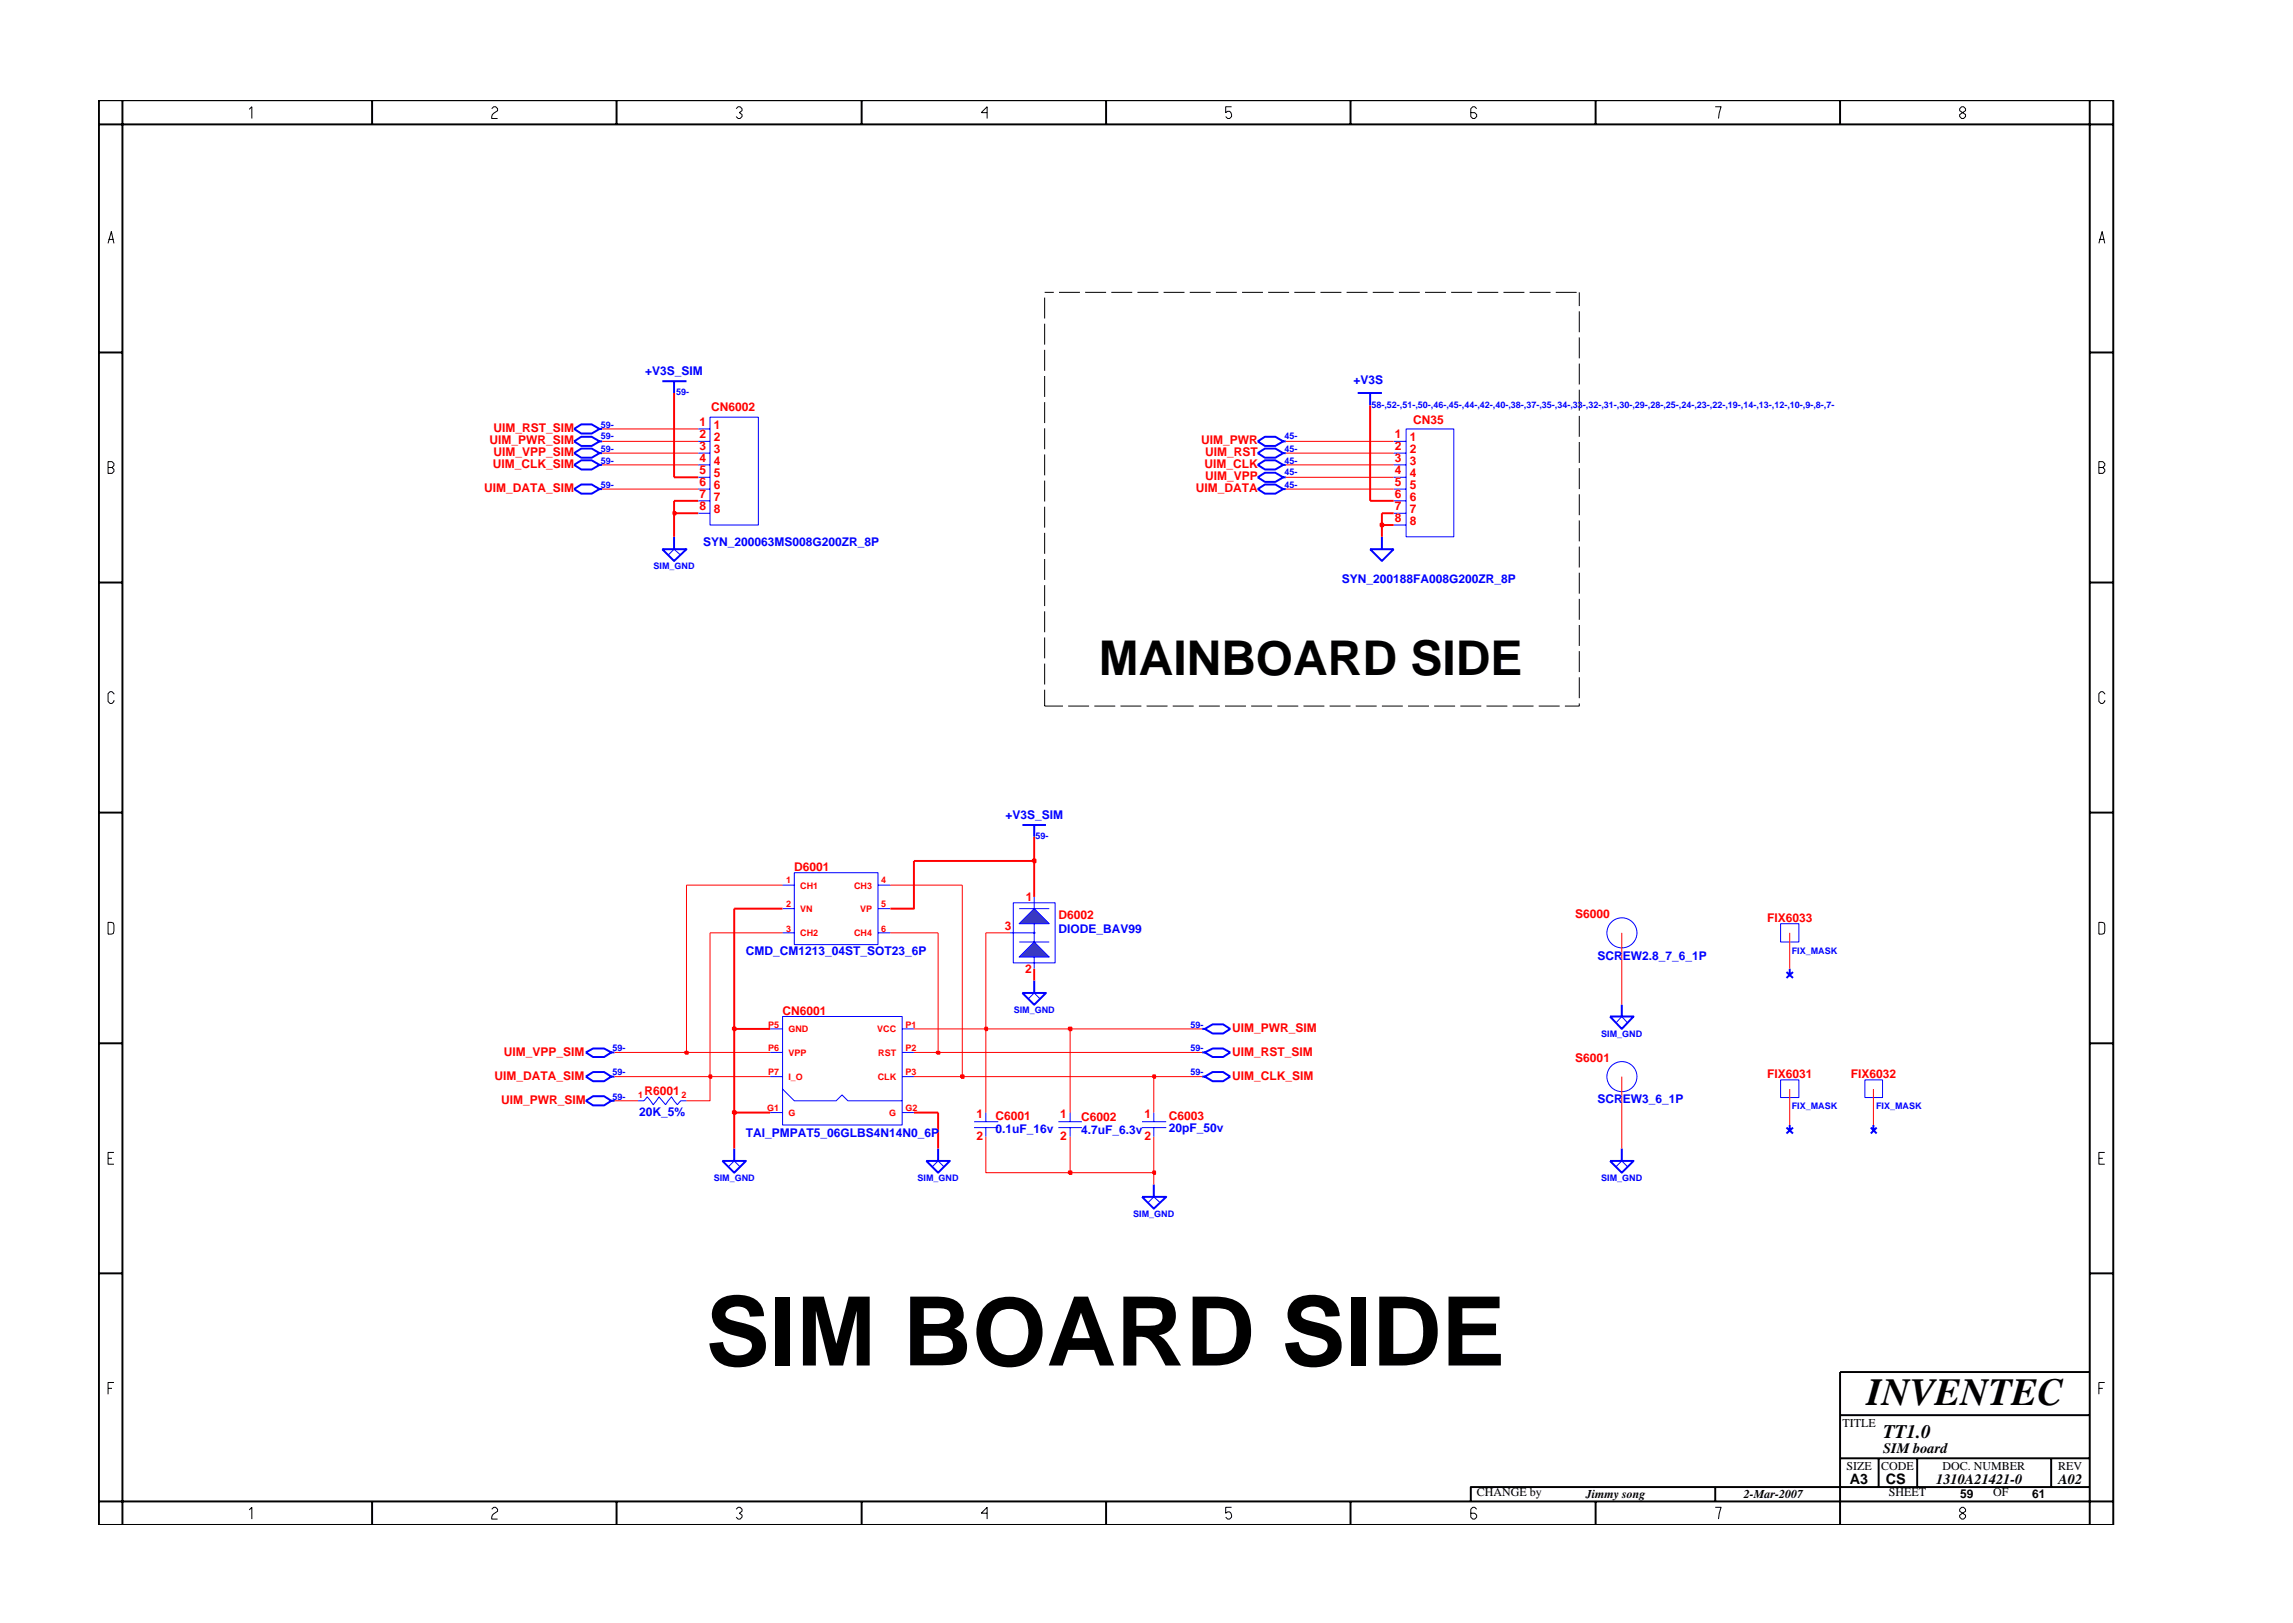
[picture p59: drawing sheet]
<svg xmlns="http://www.w3.org/2000/svg" width="297mm" height="210mm" viewBox="0 0 297 210" stroke-linecap="round" stroke-linejoin="round" font-family="sans-serif">
<defs><g id="words">
<text font-size="12.4" x="91.4" y="176.9">SIM BOARD SIDE</text>
<text font-size="6.2" x="142.3" y="87.4">MAINBOARD SIDE</text>
<text font-size="5" x="241.8" y="182">INVENTEC</text>
<text font-size="2.5" x="244" y="186.3">TT1.0</text>
<g font-size="1.9">
<text x="244" y="188.2">SIM board</text>
<text x="239.6" y="192.2">A3</text>
<text x="244.3" y="192.3">CS</text>
<text x="250.8" y="192.2">1310A21421-0</text>
<text x="266.6" y="192.2">A02</text>
</g>
<g font-size="1.6" fill="#00f">
<text x="83.6" y="48.6">+V3S_SIM</text>
<text x="175.3" y="49.8">+V3S</text>
<text x="91.1" y="70.7">SYN_200063MS008G200ZR_8P</text>
<text x="173.8" y="75.6">SYN_200188FA008G200ZR_8P</text>
<text x="130.2" y="106.1">+V3S_SIM</text>
<text x="96.6" y="123.7">CMD_CM1213_04ST_SOT23_6P</text>
<text x="137.1" y="120.8">DIODE_BAV99</text>
<text x="207" y="124.3">SCREW2.8_7_6_1P</text>
<text x="207" y="142.9">SCREW3_6_1P</text>
<text x="82.8" y="144.6">20K_5%</text>
<text x="96.6" y="147.3">TAI_PMPAT5_06GLBS4N14N0_6P</text>
<text x="128.9" y="146.7">0.1uF_16v</text>
<text x="140.1" y="146.9">4.7uF_6.3v</text>
<text x="151.4" y="146.6">20pF_50v</text>
</g>
<g font-size="1.6" fill="#f00">
<text x="92.1" y="53.2">CN6002</text>
<text x="63.4" y="57.5">UIM_PWR_SIM</text>
<text x="63.9" y="59.1">UIM_VPP_SIM</text>
<text x="63.9" y="56">UIM_RST_SIM</text>
<text x="90.6" y="55.2">1</text>
<text x="90.6" y="56.7">2</text>
<text x="90.6" y="58.3">3</text>
<text x="90.6" y="59.9">4</text>
<text x="92.5" y="55.6">1</text>
<text x="92.5" y="57.2">2</text>
<text x="92.5" y="58.7">3</text>
<text x="155.6" y="57.5">UIM_PWR</text>
<text x="156.1" y="59.1">UIM_RST</text>
<text x="180.7" y="56.7">1</text>
<text x="180.7" y="58.3">2</text>
<text x="180.7" y="59.9">3</text>
<text x="182.6" y="57.2">1</text>
<text x="182.6" y="58.7">2</text>
<text x="183.1" y="54.9">CN35</text>
<text x="62.7" y="63.8">UIM_DATA_SIM</text>
<text x="63.8" y="60.6">UIM_CLK_SIM</text>
<text x="90.6" y="61.4">5</text>
<text x="90.6" y="63">6</text>
<text x="90.6" y="64.5">7</text>
<text x="92.5" y="60.2">4</text>
<text x="92.5" y="61.8">5</text>
<text x="92.5" y="63.4">6</text>
<text x="92.5" y="64.9">7</text>
<text x="154.9" y="63.8">UIM_DATA</text>
<text x="156" y="60.6">UIM_CLK</text>
<text x="156.1" y="62.2">UIM_VPP</text>
<text x="180.7" y="61.4">4</text>
<text x="180.7" y="63">5</text>
<text x="180.7" y="64.5">6</text>
<text x="182.6" y="61.8">4</text>
<text x="182.6" y="63.4">5</text>
<text x="182.6" y="64.9">6</text>
<text x="182.6" y="60.2">3</text>
<text x="90.6" y="66">8</text>
<text x="92.5" y="66.5">8</text>
<text x="180.7" y="66">7</text>
<text x="180.7" y="67.7">8</text>
<text x="182.6" y="66.5">7</text>
<text x="182.6" y="68">8</text>
<text x="102.9" y="112.9">D6001</text>
<text x="132.9" y="116.8">1</text>
<text x="137.1" y="119.1">D6002</text>
<text x="204.1" y="118.9">S6000</text>
<text x="228.9" y="119.5">FIX6033</text>
<text x="130.2" y="120.4">3</text>
<text x="101.4" y="131.5">CN6001</text>
<text x="132.8" y="126.1">2</text>
<text x="65.3" y="136.8">UIM_VPP_SIM</text>
<text x="159.6" y="136.8">UIM_RST_SIM</text>
<text x="159.6" y="133.7">UIM_PWR_SIM</text>
<text x="204.1" y="137.5">S6001</text>
<text x="64.1" y="139.9">UIM_DATA_SIM</text>
<text x="64.9" y="143">UIM_PWR_SIM</text>
<text x="83.5" y="141.8">R6001</text>
<text x="159.6" y="139.9">UIM_CLK_SIM</text>
<text x="228.9" y="139.6">FIX6031</text>
<text x="239.7" y="139.6">FIX6032</text>
<text x="126.5" y="144.9">1</text>
<text x="126.5" y="147.7">2</text>
<text x="129" y="145.1">C6001</text>
<text x="137.3" y="144.9">1</text>
<text x="137.3" y="147.7">2</text>
<text x="140.1" y="145.2">C6002</text>
<text x="148.3" y="144.9">1</text>
<text x="148.3" y="147.7">2</text>
<text x="151.4" y="145">C6003</text>
</g>
<g font-size="1.6">
<text x="238.7" y="184.8">TITLE</text>
<text x="239.2" y="190.4">SIZE</text>
<text x="243.7" y="190.4">CODE</text>
<text x="251.6" y="190.4">DOC. NUMBER</text>
<text x="266.6" y="190.4">REV</text>
<text x="191.3" y="193.9">CHANGE by</text>
<text x="205.4" y="194.1">Jimmy song</text>
<text x="225.9" y="194.1">2-Mar-2007</text>
<text x="244.7" y="193.9">SHEET</text>
<text x="253.9" y="194.1">59</text>
<text x="258.2" y="193.9">OF</text>
<text x="263.3" y="194.1">61</text>
</g>
<g font-size="1.2" fill="#00f">
<text x="87.6" y="51.2">59-</text>
<text x="177.7" y="52.8">58-,52-,51-,50-,46-,45-,44-,42-,40-,38-,37-,35-,34-,33-,32-,31-,30-,29-,28-,25-,24-,23-,22-,19-,14-,13-,12-,10-,9-,8-,7-</text>
<text x="77.8" y="58.5">59-</text>
<text x="77.8" y="56.9">59-</text>
<text x="77.8" y="55.4">59-</text>
<text x="166.4" y="56.9">45-</text>
<text x="166.4" y="58.5">45-</text>
<text x="77.8" y="60.1">59-</text>
<text x="77.8" y="63.2">59-</text>
<text x="166.4" y="60.1">45-</text>
<text x="166.4" y="63.2">45-</text>
<text x="166.4" y="61.6">45-</text>
<text x="84.7" y="73.7">SIM_GND</text>
<text x="134.1" y="108.7">59-</text>
<text x="232.1" y="123.6">FIX_MASK</text>
<text x="131.3" y="131.2">SIM_GND</text>
<text x="79.4" y="136.2">59-</text>
<text x="154.2" y="133.1">59-</text>
<text x="154.2" y="136.2">59-</text>
<text x="207.4" y="134.3">SIM_GND</text>
<text x="79.4" y="139.3">59-</text>
<text x="79.4" y="142.4">59-</text>
<text x="154.2" y="139.3">59-</text>
<text x="232.1" y="143.7">FIX_MASK</text>
<text x="243" y="143.7">FIX_MASK</text>
<text x="92.5" y="153">SIM_GND</text>
<text x="118.9" y="153">SIM_GND</text>
<text x="207.4" y="153">SIM_GND</text>
<text x="146.8" y="157.6">SIM_GND</text>
</g>
<g font-size="1.2" fill="#f00">
<text x="101.8" y="117.5">2</text>
<text x="101.8" y="114.4">1</text>
<text x="103.7" y="118.2">VN</text>
<text x="103.7" y="115.1">CH1</text>
<text x="110.6" y="115.1">CH3</text>
<text x="111.4" y="118.2">VP</text>
<text x="114.2" y="117.5">5</text>
<text x="114.2" y="114.4">4</text>
<text x="101.8" y="120.7">3</text>
<text x="103.7" y="121.3">CH2</text>
<text x="110.6" y="121.3">CH4</text>
<text x="114.2" y="120.7">6</text>
<text x="99.5" y="136.2">P6</text>
<text x="99.5" y="133.1">P5</text>
<text x="102.1" y="133.7">GND</text>
<text x="102.1" y="136.8">VPP</text>
<text x="113.6" y="133.7">VCC</text>
<text x="113.8" y="136.8">RST</text>
<text x="117.3" y="136.2">P2</text>
<text x="117.3" y="133.1">P1</text>
<text x="82.7" y="142.2">1</text>
<text x="88.3" y="142.2">2</text>
<text x="99.4" y="144">G1</text>
<text x="99.5" y="139.3">P7</text>
<text x="102.1" y="139.9">I_O</text>
<text x="113.7" y="139.9">CLK</text>
<text x="117.3" y="139.3">P3</text>
<text x="117.3" y="144">G2</text>
<text x="102.1" y="144.6">G</text>
<text x="115.2" y="144.6">G</text>
</g>
</g></defs>
<g fill="none" stroke="#00f" stroke-width=".25">
<path d="M74.4 58.7l.9-.6h1.4l1 .6-1 .6h-1.4zM74.4 57.2l.9-.6h1.4l1 .6-1 .6h-1.4zM74.4 55.6l.9-.6h1.4l1 .6-1 .6h-1.4zM77.7 58.7h.3M77.7 57.2h.3M77.7 55.6h.3M85.8 49.4h3.1M87.3 49.4v1.5M162.9 57.2l1-.6h1.3l1 .6-1 .6h-1.3zM162.9 58.7l1-.6h1.3l1 .6-1 .6h-1.3zM166.2 58.7h.4M166.2 57.2h.4"/>
<path d="M74.4 63.4l.9-.6h1.4l1 .6-1 .6h-1.4zM74.4 60.2l.9-.6h1.4l1 .6-1 .6h-1.4zM77.7 63.4h.3M77.7 60.2h.3M85.8 71.1h3.1l-1.6 1.6zM87.3 69.5v1.6M162.9 63.4l1-.6h1.3l1 .6-1 .6h-1.3zM162.9 61.8l1-.6h1.3l1 .6-1 .6h-1.3zM162.9 60.2l1-.6h1.3l1 .6-1 .6h-1.3zM166.2 63.4h.4M166.2 61.8h.4M166.2 60.2h.4"/>
<path d="M177.5 71.1h3l-1.5 1.6zM179 69.5v1.6M132.4 106.9h3.1M134 106.9v1.5M75.9 139.5l.9-.6h1.5l.9 .6-.9 .6h-1.5zM75.9 136.3l.9-.5h1.5l.9 .5-.9 .6h-1.5zM79.2 139.5h.4M79.2 136.3h.4M132.4 128.6h3.1l-1.5 1.6zM134 127v1.6M155.7 139.5h.4M155.7 133.3h.4"/>
<path d="M156.1 139.5l1-.6h1.3l1 .6-1 .6h-1.3zM156.1 133.3l1-.6h1.3l1 .6-1 .6h-1.3zM208.6 131.7h3l-1.5 1.6zM210.1 130.2v1.5M231.4 125.9l.9 .8M231.8 125.5v.8M232.3 125.9l-.9 .8M75.9 142.6l.9-.6h1.5l.9 .6-.9 .6h-1.5zM79.2 142.6h.4M93.6 150.4h3l-1.5 1.5zM95.1 148.8v1.6M120 150.4h3l-1.5 1.5z"/>
<path d="M121.5 148.8v1.6M147.9 155.1h3.2l-1.6 1.5zM149.5 153.4v1.7"/>
</g>
<g fill="none" stroke="#00f" stroke-width=".13">
<path d="M90.5 58.7h1.5M90.5 57.2h1.5M90.5 55.6h1.5M92 54h6.2v14h-6.2zM180.5 58.7h1.6M180.5 57.2h1.6M182.1 55.6h6.2v13.9h-6.2zM86.6 71.9l.7-.8 .9 .8M90.5 61.8h1.5M90.5 60.2h1.5M90.5 64.9h1.5M90.5 63.4h1.5"/>
<path d="M90.5 66.5h1.5M180.5 61.8h1.6M180.5 60.2h1.6M180.5 64.9h1.6M180.5 63.4h1.6M180.5 68h1.6M180.5 66.5h1.6M101.4 114.7h1.5M101.4 117.7h1.5M102.9 113.1h10.8v9.3h-10.8zM113.7 114.7h1.6M113.7 117.7h1.6"/>
<path d="M230.7 119.7h2.3v2.3h-2.3zM99.8 133.3h1.6M99.8 136.3h1.6M99.8 139.5h1.6M101.4 131.7h15.5v14h-15.5zM101.4 120.8h1.5M113.7 120.8h1.6M116.9 133.3h1.5M116.9 136.3h1.5M116.9 139.5h1.5M133.2 129.4l.8-.8 .7 .8M209.3 132.5l.8-.8 .7 .8"/>
<path d="M230.7 139.9h2.3v2.3h-2.3zM241.6 139.9h2.3v2.3h-2.3zM82.7 142.6h.7l.4-.5 .8 1 .8-1 .8 1 .8-1 .7 1 .5-.5h.7M94.3 151.2l.8-.8 .8 .8M99.8 144.1h1.6M101.4 141.1l1.5 1.5h5.4l.8-.8 .7 .8h7.1M116.9 144.1h1.5M120.8 151.2l.7-.8 .8 .8M126.2 145.3h3.1M126.2 146.1h3.1M127.7 144.1v1.2M127.7 146.1v1.2"/>
<path d="M137.1 145.3h3.1M137.1 146.1h3.1M138.6 144.1v1.2M138.6 146.1v1.2M147.9 145.3h3.2M147.9 146.1h3.2M148.7 155.8l.8-.7 .8 .7M149.5 144.1v1.2M149.5 146.1v1.2"/>
<circle cx="210.1" cy="120.8" r="1.95"/>
<circle cx="210.1" cy="139.5" r="1.95"/>
</g>
<path d="M132 119.7l2-2 1.9 2z" fill="#3c3cc8"/>
<path d="M132 119.7l2-2 1.9 2zM132 117.7h3.9M134 116.2v1.5M134 119.7v1.1" fill="none" stroke="#00f" stroke-width=".13"/>
<path d="M132 124l2-2 1.9 2z" fill="#3c3cc8"/>
<path d="M131.3 117h5.4v7.7h-5.4zM130.8 120.8h3.2v1.2M132 124l2-2 1.9 2zM132 122h3.9M134 124v1.5" fill="none" stroke="#00f" stroke-width=".13"/>
<circle cx="134" cy="120.8" r=".08" fill="#3c3cc8"/>
<g fill="none" stroke="#00f" stroke-width=".13">
<path d="M209.3 151.2l.8-.8 .7 .8"/>
<circle cx="134" cy="120.8" r=".08"/>
</g>
<path d="M175.9 50.9h3.1M177.5 50.9v1.6M155.7 136.3h.4M156.1 136.3l1-.5h1.3l1 .5-1 .6h-1.3zM208.6 150.4h3l-1.5 1.5zM210.1 148.8v1.6M231.4 146.1l.9 .7M231.8 145.7v.8M232.3 146.1l-.9 .7M242.3 146.1l.8 .7M242.7 145.7v.8M243.1 146.1l-.8 .7" fill="none" stroke="#00f" stroke-width=".25"/>
<path d="M127.7 147.3v4.6h10.9M149.5 151.9v1.5" fill="none" stroke="#f00" stroke-width=".13"/>
<path d="M138.5 151.8h.3v.3h-.3z" fill="#8e2323"/>
<path d="M138.5 151.8h.3v.3h-.3z" fill="none" stroke="#f00" stroke-width=".25"/>
<path d="M138.6 147.3v4.6h10.9" fill="none" stroke="#f00" stroke-width=".13"/>
<path d="M149.4 151.8h.2v.3h-.2z" fill="#8e2323"/>
<path d="M95.1 144.1v4.7M121.5 144.1v4.7M149.4 151.8h.2v.3h-.2z" fill="none" stroke="#f00" stroke-width=".25"/>
<path d="M210.1 139.5v9.3M149.5 147.3v4.6M231.8 141.1v4.6M242.7 141.1v4.6" fill="none" stroke="#f00" stroke-width=".13"/>
<path d="M94.9 144h.4v.3h-.4z" fill="#8e2323"/>
<path d="M95.1 133.3v10.8h4.7M94.9 144h.4v.3h-.4zM118.4 144.1h3.1" fill="none" stroke="#f00" stroke-width=".25"/>
<path d="M79.6 139.5h12.4v3.1h-3.1M127.7 133.3v10.8M138.6 133.3v10.8M149.5 139.5v4.6M79.6 142.6h3.1" fill="none" stroke="#f00" stroke-width=".13"/>
<path d="M91.9 139.3h.2v.3h-.2z" fill="#8e2323"/>
<path d="M91.9 139.3h.2v.3h-.2z" fill="none" stroke="#f00" stroke-width=".25"/>
<path d="M92 120.8v18.7h7.8M118.4 139.5h6.3" fill="none" stroke="#f00" stroke-width=".13"/>
<path d="M124.5 139.3h.3v.3h-.3z" fill="#8e2323"/>
<path d="M124.5 139.3h.3v.3h-.3z" fill="none" stroke="#f00" stroke-width=".25"/>
<path d="M124.7 114.7v24.8h24.8" fill="none" stroke="#f00" stroke-width=".13"/>
<path d="M149.4 139.3h.2v.3h-.2z" fill="#8e2323"/>
<path d="M149.4 139.3h.2v.3h-.2z" fill="none" stroke="#f00" stroke-width=".25"/>
<path d="M79.6 136.3h9.3M149.5 139.5h6.2" fill="none" stroke="#f00" stroke-width=".13"/>
<path d="M88.8 136.3h.3v.2h-.3z" fill="#8e2323"/>
<path d="M88.8 136.3h.3v.2h-.3z" fill="none" stroke="#f00" stroke-width=".25"/>
<path d="M88.9 114.7v21.6h10.9M118.4 136.3h3.1" fill="none" stroke="#f00" stroke-width=".13"/>
<path d="M121.4 136.3h.3v.2h-.3z" fill="#8e2323"/>
<path d="M121.4 136.3h.3v.2h-.3z" fill="none" stroke="#f00" stroke-width=".25"/>
<path d="M121.5 120.8v15.5h34.2" fill="none" stroke="#f00" stroke-width=".13"/>
<path d="M94.9 133.1h.4v.4h-.4z" fill="#8e2323"/>
<path d="M95.1 117.7v15.6h4.7M94.9 133.1h.4v.4h-.4z" fill="none" stroke="#f00" stroke-width=".25"/>
<path d="M118.4 133.3h9.3" fill="none" stroke="#f00" stroke-width=".13"/>
<path d="M127.6 133.1h.3v.4h-.3z" fill="#8e2323"/>
<path d="M127.6 133.1h.3v.4h-.3z" fill="none" stroke="#f00" stroke-width=".25"/>
<path d="M127.7 120.8v12.5h10.9" fill="none" stroke="#f00" stroke-width=".13"/>
<path d="M138.5 133.1h.3v.4h-.3z" fill="#8e2323"/>
<path d="M95.1 117.7h6.3M134 116.2v-4.7h-15.6v6.2h-3.1M134 125.5v1.5M138.5 133.1h.3v.4h-.3z" fill="none" stroke="#f00" stroke-width=".25"/>
<path d="M88.9 114.7h12.5M115.3 114.7h9.4M92 120.8h9.4M115.3 120.8h6.2M127.7 120.8h3.1M138.6 133.3h17.1M210.1 120.8v9.4M231.8 120.8v4.7" fill="none" stroke="#f00" stroke-width=".13"/>
<path d="M133.8 111.4h.3v.3h-.3z" fill="#8e2323"/>
<path d="M87.3 66.5v3M179 68v1.5M133.8 111.4h.3v.3h-.3zM134 108.4v3.1" fill="none" stroke="#f00" stroke-width=".25"/>
<path d="M178.8 67.8h.4v.4h-.4z" fill="#8e2323"/>
<path d="M178.8 67.8h.4v.4h-.4zM179 66.5v1.5h1.5" fill="none" stroke="#f00" stroke-width=".25"/>
<path d="M87.2 66.3h.3v.4h-.3z" fill="#8e2323"/>
<path d="M87.3 50.9v10.9h3.2M177.5 52.5v12.4h3M87.2 66.3h.3v.4h-.3zM90.5 64.9h-3.2v1.6h3.2M179 66.5h1.5" fill="none" stroke="#f00" stroke-width=".25"/>
<path d="M78 58.7h12.5M78 57.2h12.5M78 55.6h12.5M166.6 58.7h13.9M166.6 57.2h13.9M78 63.4h12.5M78 60.2h12.5M166.6 63.4h13.9M166.6 61.8h13.9M166.6 60.2h13.9" fill="none" stroke="#f00" stroke-width=".13"/>
<g fill="none" stroke="#000" stroke-width=".25">
<path d="M12.8 13h261v184.6h-261zM12.8 16.1h261M15.9 13v184.6M48.2 13v3.1M79.9 13v3.1M111.6 13v3.1M143.3 13v3.1M174.9 13v3.1M206.7 13v3.1M238.4 13v3.1M270.7 13v184.6M12.8 45.7h3.1"/>
<path d="M270.7 45.7h3.1M12.8 75.5h3.1M270.7 75.5h3.1M12.8 105.3h3.1M270.7 105.3h3.1M12.8 135.2h3.1M270.7 135.2h3.1M12.8 165h3.1M270.7 165h3.1M270.7 177.7h-32.3v19.9M12.8 194.5h261M48.2 194.5v3.1"/>
<path d="M79.9 194.5v3.1M111.6 194.5v3.1M143.3 194.5v3.1M174.9 194.5v3.1M206.7 194.5v3.1M222.2 192.6v1.9M238.4 183.3h32.3M238.4 188.9h32.3M243.4 188.9v3.7M248.4 188.9v3.7M265.7 188.9v3.7M270.7 192.6h-80.2v1.9"/>
</g>
<g fill="none" stroke="#000" stroke-width=".13">
<path d="M32.3 14.2l.3-.4v1.6M63.7 14.1l.3-.3h.2l.3 .3v.2l-.5 .4-.3 .4v.3h.8M95.4 14.1l.2-.3h.3l.2 .3v.2l-.3 .3 .3 .2v.3l-.2 .3h-.3l-.2-.3M127.9 14.6h-.8l.8-.8v1.6M159.5 13.8h-.7v.8l.2-.2a.5 .5 0 0 1 .5 .7l-.2 .3h-.3l-.2-.3M191.3 14.1l-.3-.3h-.2l-.3 .3v1l.3 .3h.2l.3-.3v-.3l-.3-.2h-.5M222.2 13.8h.8l-.4 1.6M253.9 14.1l.2-.3h.3l.2 .3v.2l-.7 .5v.3l.2 .3h.3l.2-.3v-.3l-.7-.5zM14 31.5l.4-1.5 .4 1.5M14.1 31h.6M135.3 37.9h1.2M135.3 38.6v2.7"/>
<path d="M137.2 37.9h2.7M140.6 37.9h2.7M144 37.9h2.7M147.3 37.9h2.8M150.7 37.9h2.7M154.1 37.9h2.7M157.5 37.9h2.7M160.9 37.9h2.7M164.3 37.9h2.7M167.7 37.9h2.7M171.1 37.9h2.7M174.4 37.9h2.8"/>
<path d="M177.8 37.9h2.7M181.2 37.9h2.7M184.6 37.9h2.7M188 37.9h2.7M191.4 37.9h2.7M194.8 37.9h2.7M198.1 37.9h2.8M201.5 37.9h2.7M204.6 37.9v1.8M271.9 31.5l.4-1.5 .4 1.5M272 31h.6M14 59.8h.5l.3 .3v.2l-.3 .3 .3 .2v.3l-.3 .2h-.5z"/>
<path d="M135.3 41.9v2.7M135.3 45.3v2.7M135.3 48.7v2.7M135.3 52.1v2.7M135.3 55.5v2.7M135.3 58.9v2.7M204.6 40.3v2.7M204.6 43.7v2.7M204.6 47.1v2.7M204.6 50.5v2.7M204.6 53.9v2.7M204.6 57.3v2.7"/>
<path d="M14 60.6h.5M135.3 62.3v2.7M135.3 65.6v2.8M135.3 69v2.7M135.3 72.4v2.7M135.3 75.8v2.7M135.3 79.2v2.7M204.6 60.6v2.8M204.6 64v2.7M204.6 67.4v2.7M204.6 70.8v2.7M204.6 74.2v2.7"/>
<path d="M204.6 77.6v2.7M271.9 60.6h.5l.3-.3v-.2l-.3-.3h-.5v1.5h.5l.3-.2v-.3l-.3-.2M14.8 89.9l-.3-.3h-.2l-.3 .3v1l.3 .2h.2l.3-.2v-.2M135.3 89.4v2.1h2.4M135.3 82.6v2.7M135.3 86v2.7M138.4 91.5h2.7M141.8 91.5h2.7M145.1 91.5h2.8M148.5 91.5h2.7M151.9 91.5h2.7M155.3 91.5h2.7"/>
<path d="M158.7 91.5h2.7M162.1 91.5h2.7M165.5 91.5h2.7M168.9 91.5h2.7M172.2 91.5h2.7M175.6 91.5h2.7M179 91.5h2.7M182.4 91.5h2.7M185.8 91.5h2.7M189.2 91.5h2.7M192.6 91.5h2.7M195.9 91.5h2.8"/>
<path d="M199.3 91.5h2.7M204.6 91.1v.4h-1.9M204.6 81v2.7M204.6 84.4v2.7M204.6 87.7v2.8M272.7 89.9l-.3-.3h-.3l-.2 .3v1l.2 .2h.3l.3-.2v-.2M14 119.5l.7 .1 .1 .2-.1 1.1-.7 .1zM271.9 119.5l.7 .1 .1 .2-.1 1.1-.7 .1zM14 150.1h.5M14.8 149.3h-.8v1.5h.8M271.9 150.1h.5M272.7 149.3h-.8v1.5h.8"/>
<path d="M14 179.9h.5M14.8 179.1h-.8v1.5M271.9 179.9h.5M272.7 179.1h-.8v1.5M32.3 195.6l.3-.3v1.5M63.7 195.5l.3-.2h.2l.3 .2v.3l-.7 .5-.1 .2v.3h.8M95.4 195.5l.2-.2h.3l.2 .2v.3l-.3 .2 .3 .3v.2l-.2 .3h-.3l-.2-.3M127.9 196h-.8l.8-.7v1.5M159.5 195.3h-.7v.7l.2-.1a.5 .5 0 0 1 .5 .6l-.2 .3h-.3l-.2-.3M191.3 195.5l-.3-.2h-.2l-.3 .2v1l.3 .3h.2l.3-.3v-.2l-.3-.3h-.5M222.2 195.3h.8l-.4 1.5M254.1 195.3l-.2 .2v.3l.7 .5v.2l-.2 .3h-.3l-.2-.3v-.2l.7-.5v-.3l-.2-.2z"/>
</g>
<use href="#words"/>
</svg>
